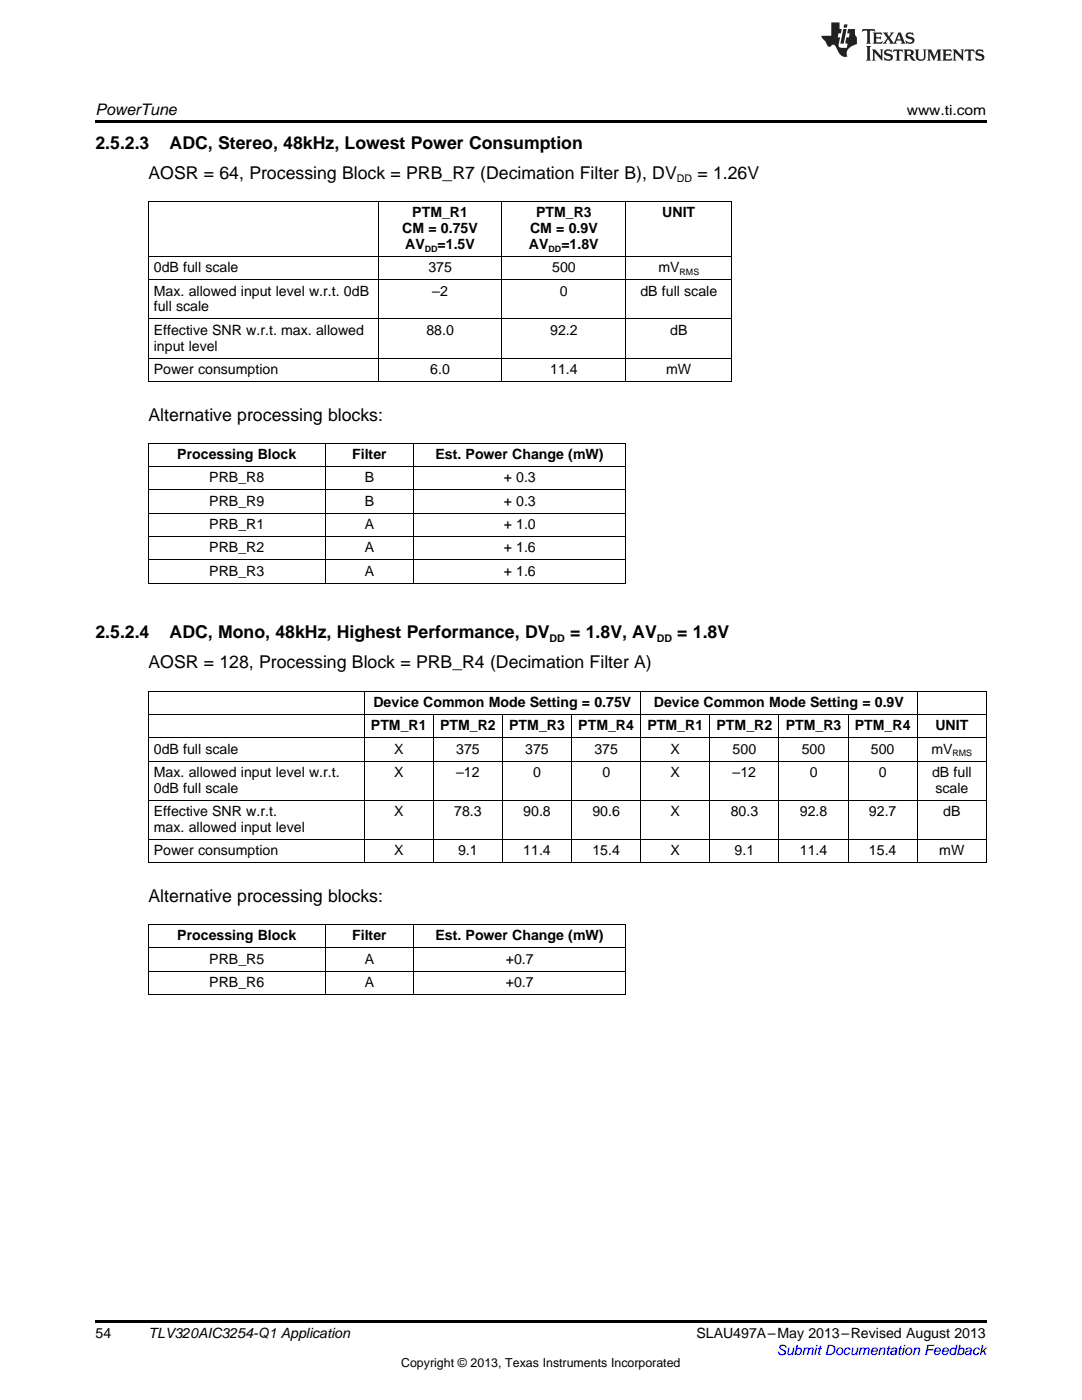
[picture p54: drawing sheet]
<svg xmlns="http://www.w3.org/2000/svg" width="216mm" height="279mm" viewBox="0 0 216 279" stroke-linecap="round" stroke-linejoin="round" font-family="sans-serif">
<defs><g id="words">
<g font-size="3.5">
<text x="19" y="29.7">2.5.2.3</text>
<text x="33.8" y="29.7">ADC, Stereo, 48kHz, Lowest Power Consumption</text>
<text x="29.6" y="35.6">AOSR = 64, Processing Block = PRB_R7 (Decimation Filter B), DV</text>
<text x="139.2" y="35.6">= 1.26V</text>
<text x="29.6" y="83.9">Alternative processing blocks:</text>
<text x="19" y="127.4">2.5.2.4</text>
<text x="33.8" y="127.4">ADC, Mono, 48kHz, Highest Performance, DV</text>
<text x="113.8" y="127.4">= 1.8V, AV</text>
<text x="135.1" y="127.4">= 1.8V</text>
<text x="29.6" y="133.4">AOSR = 128, Processing Block = PRB_R4 (Decimation Filter A)</text>
<text x="29.6" y="180">Alternative processing blocks:</text>
</g>
<text font-size="3.2" x="19" y="23">PowerTune</text>
<g font-size="2.8">
<text x="180.9" y="23">www.ti.com</text>
<text x="80.3" y="46.5">CM = 0.75V</text>
<text x="82.3" y="43.3">PTM_R1</text>
<text x="105.8" y="46.5">CM = 0.9V</text>
<text x="107" y="43.3">PTM_R3</text>
<text x="132.2" y="43.3">UNIT</text>
<text x="80.9" y="49.7">AV</text>
<text x="87.3" y="49.7">=1.5V</text>
<text x="105.6" y="49.7">AV</text>
<text x="112" y="49.7">=1.8V</text>
<text x="30.7" y="54.3">0dB full scale</text>
<text x="30.7" y="59">Max. allowed input level w.r.t. 0dB</text>
<text x="85.5" y="54.3">375</text>
<text x="86.3" y="59">–2</text>
<text x="110.2" y="54.3">500</text>
<text x="111.7" y="59">0</text>
<text x="127.8" y="59">dB full scale</text>
<text x="131.4" y="54.3">mV</text>
<text x="30.7" y="62.2">full scale</text>
<text x="30.7" y="66.8">Effective SNR w.r.t. max. allowed</text>
<text x="30.7" y="70">input level</text>
<text x="85.1" y="66.8">88.0</text>
<text x="109.8" y="66.8">92.2</text>
<text x="133.7" y="66.8">dB</text>
<text x="30.7" y="74.6">Power consumption</text>
<text x="85.9" y="74.6">6.0</text>
<text x="109.8" y="74.6">11.4</text>
<text x="132.9" y="74.6">mW</text>
<text x="35.4" y="91.6">Processing Block</text>
<text x="70.3" y="91.6">Filter</text>
<text x="86.9" y="91.6">Est. Power Change (mW)</text>
<text x="41.8" y="96.3">PRB_R8</text>
<text x="41.8" y="100.9">PRB_R9</text>
<text x="72.8" y="96.3">B</text>
<text x="72.8" y="100.9">B</text>
<text x="100.5" y="96.3">+ 0.3</text>
<text x="100.5" y="100.9">+ 0.3</text>
<text x="41.8" y="105.6">PRB_R1</text>
<text x="72.8" y="105.6">A</text>
<text x="100.5" y="105.6">+ 1.0</text>
<text x="41.8" y="110.2">PRB_R2</text>
<text x="72.8" y="110.2">A</text>
<text x="100.5" y="110.2">+ 1.6</text>
<text x="41.8" y="114.9">PRB_R3</text>
<text x="72.8" y="114.9">A</text>
<text x="100.5" y="114.9">+ 1.6</text>
<text x="74.5" y="141.1">Device Common Mode Setting = 0.75V</text>
<text x="130.5" y="141.1">Device Common Mode Setting = 0.9V</text>
<text x="74" y="145.7">PTM_R1</text>
<text x="87.8" y="145.7">PTM_R2</text>
<text x="101.6" y="145.7">PTM_R3</text>
<text x="115.4" y="145.7">PTM_R4</text>
<text x="129.2" y="145.7">PTM_R1</text>
<text x="143" y="145.7">PTM_R2</text>
<text x="156.8" y="145.7">PTM_R3</text>
<text x="170.6" y="145.7">PTM_R4</text>
<text x="186.7" y="145.7">UNIT</text>
<text x="30.7" y="150.4">0dB full scale</text>
<text x="30.7" y="155">Max. allowed input level w.r.t.</text>
<text x="78.6" y="150.4">X</text>
<text x="78.6" y="155">X</text>
<text x="91" y="150.4">375</text>
<text x="91" y="155">–12</text>
<text x="104.8" y="150.4">375</text>
<text x="106.4" y="155">0</text>
<text x="118.6" y="150.4">375</text>
<text x="120.2" y="155">0</text>
<text x="133.8" y="150.4">X</text>
<text x="133.8" y="155">X</text>
<text x="146.2" y="150.4">500</text>
<text x="146.2" y="155">–12</text>
<text x="160" y="150.4">500</text>
<text x="161.6" y="155">0</text>
<text x="173.8" y="150.4">500</text>
<text x="175.4" y="155">0</text>
<text x="185.8" y="150.4">mV</text>
<text x="186" y="155">dB full</text>
<text x="30.7" y="158.2">0dB full scale</text>
<text x="186.7" y="158.2">scale</text>
<text x="30.7" y="162.9">Effective SNR w.r.t.</text>
<text x="30.7" y="166.1">max. allowed input level</text>
<text x="78.6" y="162.9">X</text>
<text x="90.6" y="162.9">78.3</text>
<text x="104.4" y="162.9">90.8</text>
<text x="118.2" y="162.9">90.6</text>
<text x="133.8" y="162.9">X</text>
<text x="145.8" y="162.9">80.3</text>
<text x="159.6" y="162.9">92.8</text>
<text x="173.4" y="162.9">92.7</text>
<text x="188.2" y="162.9">dB</text>
<text x="30.7" y="170.7">Power consumption</text>
<text x="78.6" y="170.7">X</text>
<text x="91.4" y="170.7">9.1</text>
<text x="104.4" y="170.7">11.4</text>
<text x="118.2" y="170.7">15.4</text>
<text x="133.8" y="170.7">X</text>
<text x="146.6" y="170.7">9.1</text>
<text x="159.6" y="170.7">11.4</text>
<text x="173.4" y="170.7">15.4</text>
<text x="187.4" y="170.7">mW</text>
<text x="35.4" y="187.7">Processing Block</text>
<text x="70.3" y="187.7">Filter</text>
<text x="86.9" y="187.7">Est. Power Change (mW)</text>
<text x="41.8" y="192.3">PRB_R5</text>
<text x="41.8" y="197">PRB_R6</text>
<text x="72.8" y="192.3">A</text>
<text x="72.8" y="197">A</text>
<text x="100.9" y="192.3">+0.7</text>
<text x="100.9" y="197">+0.7</text>
<text x="19" y="267">54</text>
<text x="29.6" y="267.1">TLV320AIC3254-Q1 Application</text>
<text x="139" y="267.1">SLAU497A–May 2013–Revised August 2013</text>
</g>
<text font-size="2.8" fill="#00f" x="155" y="270.4">Submit Documentation Feedback</text>
<text font-size="2.5" x="80" y="272.7">Copyright © 2013, Texas Instruments Incorporated</text>
<g font-size="2.1">
<text x="135.1" y="36.3">DD</text>
<text x="109.7" y="128.1">DD</text>
<text x="131.1" y="128.1">DD</text>
</g>
<g font-size="1.8">
<text x="84.8" y="50.2">DD</text>
<text x="109.5" y="50.2">DD</text>
<text x="135.6" y="54.9">RMS</text>
<text x="190.1" y="151">RMS</text>
</g>
</g></defs>
<path d="M19 24h177.8v.6h-177.8zM19 263.5h177.8v.6h-177.8z" fill="#000"/>
<g fill="none" stroke="#000" stroke-width=".2">
<path d="M29.6 55.8h116.4M29.6 51.2h116.4M29.6 40.2h116.4M29.7 40.2v36M75.4 40.2v36M100.1 40.2v36M124.8 40.2v36M146 40.2v36M29.6 76.1h116.4M29.6 71.5h116.4M29.6 63.7h116.4M29.6 97.8h95.3"/>
<path d="M29.6 93.1h95.3M29.6 88.5h95.3M29.7 88.5v28M64.9 88.5v28M82.5 88.5v28M124.8 88.5v28M29.6 116.4h95.3M29.6 111.7h95.3M29.6 107.1h95.3M29.6 102.4h95.3M29.6 137.9h167.2M29.7 138v34.3"/>
<path d="M72.7 138v34.3M127.8 138v34.3M183 138v34.3M196.8 138v34.3M29.6 159.7h167.2M29.6 151.9h167.2M29.6 147.2h167.2M29.6 142.6h167.2M86.4 142.6v29.7M100.2 142.6v29.7M114 142.6v29.7M141.6 142.6v29.7"/>
<path d="M155.4 142.6v29.7M169.2 142.6v29.7M29.6 172.2h167.2M29.6 167.6h167.2M29.6 198.5h95.3M29.6 193.8h95.3M29.6 189.2h95.3M29.6 184.5h95.3M29.7 184.6v13.9M64.9 184.6v13.9M82.5 184.6v13.9M124.8 184.6v13.9"/>
</g>
<g fill="#231f20">
<path d="M172.1 5.8l-.1 .6 .5-.3h.5v.2v2.1l-.2 .3h1l-.2-.3v-2.1v-.2h.6l.4 .3-.1-.6zM174.1 6.5l.3 .4v1.5l-.3 .3h1.9l.1-.5a1.04 1.04 0 0 1-1.3 .1v-.6h.6l.4 .2v-.7l-.4 .2h-.6l.1-.6h.7l.4 .2-.1-.5zM176.1 6.5l.9 1.1-.9 1.1h.8l-.1-.2 .4-.7 .4 .7-.2 .2h1.6l-.2-.2 .1-.4h.9l.2 .4-.2 .2h.9l-.2-.3-.8-1.9h-.5l-.9 2.1-.7-1.1 .8-1h-.8l.1 .3-.3 .5-.4-.6 .2-.2zM179.4 6.9l.3 .9h-.7zM180.9 6.6a.63 .63 0 0 0-.2 .7 .63 .63 0 0 0 .6 .4l.6 .2 .1 .2a.75 .75 0 0 1-.7 .4 .75 .75 0 0 1-.6-.5l.1 .7 .2-.1a1.11 1.11 0 0 0 1.5-.5 1.13 1.13 0 0 0-1.3-.9l-.1-.3a1.04 1.04 0 0 1 1.2 .2l-.1-.6-.2 .1-.5-.1zM172.8 9.2l.3 .3v2.2l-.3 .4h1l-.2-.4v-2.2l.2-.3zM174 9.9l.2 .3v1.5l-.2 .4h.7l-.2-.4v-1.3l1.6 1.7v-1.9l.2-.3h-.7l.2 .3v.9l-1.2-1.2zM176.6 10a.62 .62 0 0 0-.2 .7 .62 .62 0 0 0 .6 .4l.6 .2 .1 .2a.76 .76 0 0 1-.7 .4 .76 .76 0 0 1-.6-.5l.1 .7 .1-.1a1.11 1.11 0 0 0 1.6-.6 1.13 1.13 0 0 0-1.3-.8l-.1-.3a1.04 1.04 0 0 1 1.2 .1l-.1-.5-.2 .1-.5-.2zM178.3 9.9l-.1 .6a.61 .61 0 0 1 .7-.3v1.5l-.2 .4h1l-.3-.4v-1.5a.63 .63 0 0 1 .8 .3l-.1-.6zM180.3 9.9l.2 .3v1.5l-.2 .4h.9l-.2-.2v-.7l.6 .2a.76 .76 0 0 0 1.1 .6l-1-.9a.58 .58 0 0 0 .6-.6 .58 .58 0 0 0-.5-.6zM181 10.2l.1-.1a.45 .45 0 0 1 .6 .1 .45 .45 0 0 1 .1 .5l-.8 .2zM182.5 9.9l.2 .2a2.17 2.17 0 0 0 .4 1.9 .99 .99 0 0 0 1.6-.7v-1.1l.2-.3h-.8l.2 .2a1.92 1.92 0 0 1-.2 1.7 .6 .6 0 0 1-.9-.5v-1.1l.2-.3zM185 9.9l.2 .3v1.5l-.2 .4h.7l-.2-.4v-1.4l.8 1.8 .8-1.8v1.4l-.2 .4h1l-.3-.4v-1.5l.3-.3h-.8l-.7 1.4-.6-1.4zM188 9.9l.2 .3v1.5l-.2 .4h1.8l.2-.6a1.04 1.04 0 0 1-1.3 .2v-.6h.6l.4 .1v-.6l-.4 .2h-.6l.1-.6h.7l.4 .2-.1-.5zM190.1 9.9l.2 .3v1.5l-.2 .4h.7l-.2-.4v-1.3l1.6 1.7v-1.9l.2-.3h-.7l.2 .3v.9l-1.1-1.2zM192.6 9.9l-.1 .6a.61 .61 0 0 1 .7-.3v1.5l-.2 .4h.9l-.2-.4v-1.5a.63 .63 0 0 1 .8 .3l-.2-.6zM194.9 10a.62 .62 0 0 0-.2 .7 .62 .62 0 0 0 .6 .4l.5 .2 .2 .2a.76 .76 0 0 1-.7 .4 .76 .76 0 0 1-.7-.5l.2 .7 .1-.1a1.11 1.11 0 0 0 1.5-.6 1.13 1.13 0 0 0-1.2-.8l-.1-.3a1.04 1.04 0 0 1 1.2 .1l-.2-.5-.2 .1-.5-.2z"/>
<path d="M165.9 4.5v2.6h-2l.1 .4 .8 .9a.91 .91 0 0 0 .9 .9 .56 .56 0 0 1 .5-.4 .56 .56 0 0 1 .5 .3l.4 .8a1.53 1.53 0 0 0 2 1.3 1.54 1.54 0 0 1 1-2.1l.9-.4-.1-1.4a1.52 1.52 0 0 1-.3-1.6h-1.4l-.2 .9h.5l-.1 .8h-.5l-.2 .9v.2l.4 .1-.1 .9a1.93 1.93 0 0 1-1.7-.3l.3-1.8h-.4l.1-.8h.5l.2-.9h-.5v-1.3zM168.3 5.8l-.6 2.9h.7l.5-2.9zM168.4 4.9l-.1 .6h.7l.1-.6z"/>
</g>
<use href="#words"/>
</svg>
